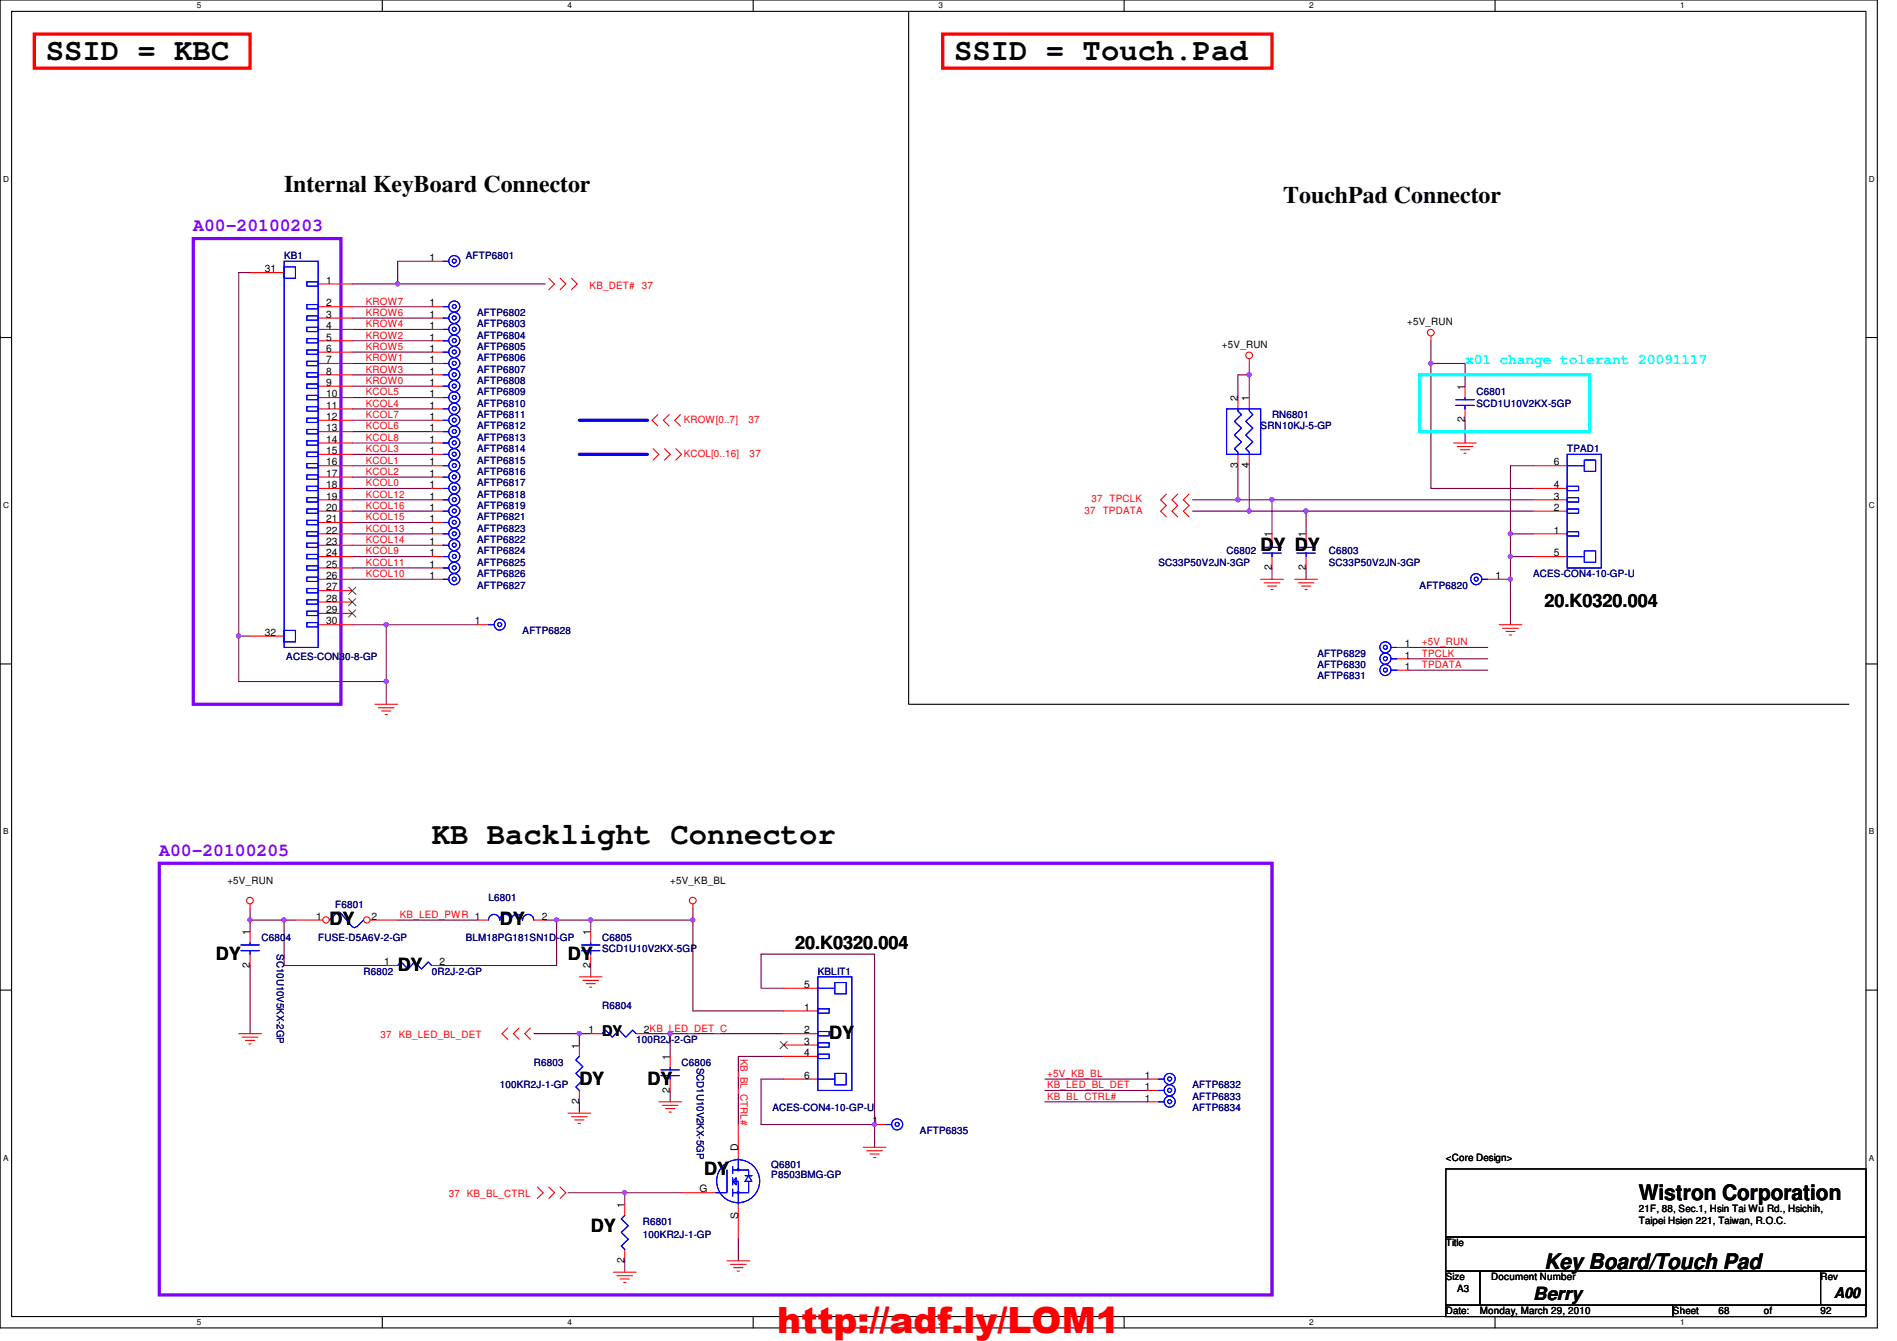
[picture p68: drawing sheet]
<svg xmlns="http://www.w3.org/2000/svg" width="297mm" height="210mm" viewBox="0 0 297 210" stroke-linecap="round" stroke-linejoin="round" font-family="sans-serif">
<defs><g id="words">
<text font-size="5.6" fill="#f00" x="121.7" y="208.7">http://adf.ly/LOM1</text>
<g font-size="4.8">
<text x="7.2" y="9.4">SSID = KBC</text>
<text x="149.4" y="9.4">SSID = Touch.Pad</text>
<text x="67.6" y="132">KB Backlight Connector</text>
</g>
<g font-size="3.7">
<text x="44.5" y="30.1">Internal KeyBoard Connector</text>
<text x="200.9" y="31.8">TouchPad Connector</text>
</g>
<g font-size="3.3">
<text x="256.6" y="187.9">Wistron Corporation</text>
<text x="241.8" y="198.6">Key Board/Touch Pad</text>
</g>
<g font-size="2.8" fill="#8000ff">
<text x="30.3" y="36.2">A00-20100203</text>
<text x="24.9" y="133.9">A00-20100205</text>
</g>
<g font-size="2.8">
<text x="197.4" y="86.2">DY DY</text>
<text x="241.8" y="95.1">20.K0320.004</text>
<text x="51.6" y="144.9">DY</text>
<text x="78.3" y="144.9">DY</text>
<text x="124.5" y="148.6">20.K0320.004</text>
<text x="33.8" y="150.2">DY</text>
<text x="62.3" y="152">DY</text>
<text x="88.9" y="150.2">DY</text>
<text x="129.8" y="162.6">DY</text>
<text x="90.7" y="169.8">DY</text>
<text x="101.4" y="169.8">DY</text>
<text x="110.3" y="184">DY</text>
<text x="92.5" y="192.9">DY</text>
<text x="240.1" y="203.5">Berry</text>
</g>
<text font-size="2.3" fill="#0ff" x="229.4" y="57">x01 change tolerant 20091117</text>
<g font-size="2.3">
<text x="94.3" y="162.1">DY</text>
<text x="287.2" y="203.2">A00</text>
</g>
<g font-size="1.6" fill="#000080">
<text x="44.5" y="40.6">KB1</text>
<text x="72.9" y="40.6">AFTP6801</text>
<text x="74.7" y="51.2">AFTP6803</text>
<text x="74.7" y="53">AFTP6804</text>
<text x="74.7" y="49.4">AFTP6802</text>
<text x="74.7" y="58.3">AFTP6807</text>
<text x="74.7" y="54.8">AFTP6805</text>
<text x="74.7" y="56.6">AFTP6806</text>
<text x="74.7" y="63.7">AFTP6810</text>
<text x="74.7" y="60.1">AFTP6808</text>
<text x="74.7" y="61.9">AFTP6809</text>
<text x="74.7" y="65.4">AFTP6811</text>
<text x="199.2" y="65.4">RN6801</text>
<text x="231.2" y="61.9">C6801</text>
<text x="231.2" y="63.7">SCD1U10V2KX-5GP</text>
<text x="74.7" y="67.2">AFTP6812</text>
<text x="74.7" y="69">AFTP6813</text>
<text x="74.7" y="70.8">AFTP6814</text>
<text x="197.4" y="67.2">SRN10KJ-5-GP</text>
<text x="245.4" y="70.8">TPAD1</text>
<text x="74.7" y="76.1">AFTP6817</text>
<text x="74.7" y="72.6">AFTP6815</text>
<text x="74.7" y="74.3">AFTP6816</text>
<text x="74.7" y="77.9">AFTP6818</text>
<text x="74.7" y="83.2">AFTP6823</text>
<text x="74.7" y="79.7">AFTP6819</text>
<text x="74.7" y="81.4">AFTP6821</text>
<text x="74.7" y="88.6">AFTP6825</text>
<text x="74.7" y="85">AFTP6822</text>
<text x="74.7" y="86.8">AFTP6824</text>
<text x="181.4" y="88.6">SC33P50V2JN-3GP</text>
<text x="192.1" y="86.8">C6802</text>
<text x="208.1" y="86.8">C6803</text>
<text x="208.1" y="88.6">SC33P50V2JN-3GP</text>
<text x="74.7" y="90.3">AFTP6826</text>
<text x="74.7" y="92.1">AFTP6827</text>
<text x="222.3" y="92.1">AFTP6820</text>
<text x="240.1" y="90.3">ACES-CON4-10-GP-U</text>
<text x="81.8" y="99.2">AFTP6828</text>
<text x="44.8" y="103.3">ACES-CON30-8-GP</text>
<text x="206.3" y="104.6">AFTP6830</text>
<text x="206.3" y="106.3">AFTP6831</text>
<text x="206.3" y="102.8">AFTP6829</text>
<text x="52.5" y="142.1">F6801</text>
<text x="76.5" y="141">L6801</text>
<text x="40.9" y="147.2">C6804</text>
<text x="43.3" y="149.4" transform="rotate(90 43.3 149.4)">SC10U10V5KX-2GP</text>
<text x="49.8" y="147.2">FUSE-D5A6V-2-GP</text>
<text x="72.9" y="147.2">BLM18PG181SN1D-GP</text>
<text x="94.3" y="147.2">C6805</text>
<text x="94.3" y="149">SCD1U10V2KX-5GP</text>
<text x="56.9" y="152.6">R6802</text>
<text x="67.6" y="152.6">0R2J-2-GP</text>
<text x="128.1" y="152.6">KBLIT1</text>
<text x="94.3" y="157.9">R6804</text>
<text x="83.6" y="166.8">R6803</text>
<text x="99.6" y="163.2">100R2J-2-GP</text>
<text x="106.7" y="166.8">C6806</text>
<text x="109.1" y="167.1" transform="rotate(90 109.1 167.1)">SCD1U10V2KX-5GP</text>
<text x="78.3" y="170.3">100KR2J-1-GP</text>
<text x="120.9" y="173.9">ACES-CON4-10-GP-U</text>
<text x="186.7" y="170.3">AFTP6832</text>
<text x="186.7" y="172.1">AFTP6833</text>
<text x="186.7" y="173.9">AFTP6834</text>
<text x="144.1" y="177.5">AFTP6835</text>
<text x="120.8" y="182.8">Q6801</text>
<text x="120.8" y="184.4">P8503BMG-GP</text>
<text x="100.7" y="191.7">R6801</text>
<text x="100.7" y="193.8">100KR2J-1-GP</text>
</g>
<g font-size="1.6">
<text x="67.3" y="40.9">1</text>
<text x="41.5" y="42.6">31</text>
<text x="51.1" y="44.4">1</text>
<text x="51.1" y="48">2</text>
<text x="67.3" y="48">1</text>
<text x="51.1" y="49.7">3</text>
<text x="51.1" y="51.5">4</text>
<text x="51.1" y="53.3">5</text>
<text x="67.3" y="49.7">1</text>
<text x="67.3" y="51.5">1</text>
<text x="67.3" y="53.3">1</text>
<text x="220.3" y="50.9">+5V_RUN</text>
<text x="51.1" y="55.1">6</text>
<text x="51.1" y="56.9">7</text>
<text x="51.1" y="58.6">8</text>
<text x="67.3" y="56.9">1</text>
<text x="67.3" y="58.6">1</text>
<text x="67.3" y="55.1">1</text>
<text x="191.3" y="54.4">+5V_RUN</text>
<text x="51.1" y="60.4">9</text>
<text x="51.1" y="62.2">10</text>
<text x="51.1" y="64">11</text>
<text x="51.1" y="65.7">12</text>
<text x="67.3" y="62.2">1</text>
<text x="67.3" y="65.7">1</text>
<text x="67.3" y="60.4">1</text>
<text x="67.3" y="64">1</text>
<text x="193.8" y="62.8" transform="rotate(-90 193.8 62.8)">2</text>
<text x="195.6" y="62.8" transform="rotate(-90 195.6 62.8)">1</text>
<text x="229.4" y="61" transform="rotate(-90 229.4 61)">1</text>
<text x="51.1" y="67.5">13</text>
<text x="51.1" y="69.3">14</text>
<text x="51.1" y="71.1">15</text>
<text x="67.3" y="67.5">1</text>
<text x="67.3" y="71.1">1</text>
<text x="67.3" y="69.3">1</text>
<text x="229.4" y="66.1" transform="rotate(-90 229.4 66.1)">2</text>
<text x="51.1" y="72.9">16</text>
<text x="51.1" y="74.6">17</text>
<text x="51.1" y="76.4">18</text>
<text x="67.3" y="74.6">1</text>
<text x="67.3" y="72.9">1</text>
<text x="67.3" y="76.4">1</text>
<text x="193.8" y="73.2" transform="rotate(-90 193.8 73.2)">3</text>
<text x="195.6" y="73.2" transform="rotate(-90 195.6 73.2)">4</text>
<text x="243.3" y="76.4">4</text>
<text x="243.3" y="72.9">6</text>
<text x="51.1" y="78.2">19</text>
<text x="51.1" y="80">20</text>
<text x="51.1" y="81.7">21</text>
<text x="51.1" y="83.5">22</text>
<text x="67.3" y="83.5">1</text>
<text x="67.3" y="81.7">1</text>
<text x="67.3" y="78.2">1</text>
<text x="67.3" y="80">1</text>
<text x="243.3" y="83.5">1</text>
<text x="243.3" y="80">2</text>
<text x="243.3" y="78.2">3</text>
<text x="51.1" y="85.3">23</text>
<text x="51.1" y="87.1">24</text>
<text x="51.1" y="88.9">25</text>
<text x="67.3" y="87.1">1</text>
<text x="67.3" y="88.9">1</text>
<text x="67.3" y="85.3">1</text>
<text x="199.1" y="89.2" transform="rotate(-90 199.1 89.2)">2</text>
<text x="199.1" y="84.1" transform="rotate(-90 199.1 84.1)">1</text>
<text x="204.5" y="89.2" transform="rotate(-90 204.5 89.2)">2</text>
<text x="204.5" y="84.1" transform="rotate(-90 204.5 84.1)">1</text>
<text x="243.3" y="87.1">5</text>
<text x="51.1" y="90.6">26</text>
<text x="51.1" y="92.4">27</text>
<text x="51.1" y="94.2">28</text>
<text x="51.1" y="96">29</text>
<text x="67.3" y="90.6">1</text>
<text x="234.2" y="90.6">1</text>
<text x="41.5" y="99.5">32</text>
<text x="51.1" y="97.7">30</text>
<text x="74.4" y="97.7">1</text>
<text x="220" y="101.3">1</text>
<text x="220" y="103.1">1</text>
<text x="220" y="104.9">1</text>
<text x="35.6" y="138.3">+5V_RUN</text>
<text x="49.5" y="144">1</text>
<text x="58.2" y="144">2</text>
<text x="84.8" y="144">2</text>
<text x="104.9" y="138.3">+5V_KB_BL</text>
<text x="39.1" y="146.3" transform="rotate(-90 39.1 146.3)">1</text>
<text x="92.5" y="146.3" transform="rotate(-90 92.5 146.3)">1</text>
<text x="39.1" y="151.5" transform="rotate(-90 39.1 151.5)">2</text>
<text x="60.2" y="151.1">1</text>
<text x="68.8" y="151.1">2</text>
<text x="92.5" y="151.5" transform="rotate(-90 92.5 151.5)">2</text>
<text x="125.9" y="154.6">5</text>
<text x="92.2" y="161.8">1</text>
<text x="100.8" y="161.8">2KB_LED_DET_C</text>
<text x="125.9" y="158.2">1</text>
<text x="125.9" y="161.8">2</text>
<text x="90.7" y="164.1" transform="rotate(-90 90.7 164.1)">1</text>
<text x="104.9" y="165.9" transform="rotate(-90 104.9 165.9)">1</text>
<text x="125.9" y="163.5">3</text>
<text x="125.9" y="165.3">4</text>
<text x="90.7" y="172.8" transform="rotate(-90 90.7 172.8)">2</text>
<text x="104.9" y="171" transform="rotate(-90 104.9 171)">2</text>
<text x="125.9" y="168.9">6</text>
<text x="179.3" y="168.9">1</text>
<text x="179.3" y="170.6">1</text>
<text x="179.3" y="172.4">1</text>
<text x="136.6" y="176">1</text>
<text x="115.6" y="180.1" transform="rotate(-90 115.6 180.1)">D</text>
<text x="226.4" y="181.7">&lt;Core Design&gt;</text>
<text x="97.8" y="189" transform="rotate(-90 97.8 189)">1</text>
<text x="109.6" y="186.6">G</text>
<text x="115.6" y="190.8" transform="rotate(-90 115.6 190.8)">S</text>
<text x="256.6" y="189.7">21F, 88, Sec.1, Hsin Tai Wu Rd., Hsichih,</text>
<text x="256.6" y="191.6">Taipei Hsien 221, Taiwan, R.O.C.</text>
<text x="97.8" y="197.7" transform="rotate(-90 97.8 197.7)">2</text>
<text x="226.4" y="195.1">Title</text>
<text x="226.4" y="200.4">Size</text>
<text x="228.2" y="202.2">A3</text>
<text x="233.5" y="200.4">Document Number</text>
<text x="285.1" y="200.4">Rev</text>
<text x="226.4" y="205.7">Date:</text>
<text x="231.7" y="205.7">Monday, March 29, 2010</text>
<text x="262" y="205.7">Sheet</text>
<text x="269.1" y="205.7">68</text>
<text x="276.2" y="205.7">of</text>
<text x="285.1" y="205.7">92</text>
</g>
<g font-size="1.6" fill="#f00">
<text x="57.3" y="47.7">KROW7</text>
<text x="92.3" y="45.2">KB_DET#</text>
<text x="100.5" y="45.2">37</text>
<text x="57.3" y="53">KROW2</text>
<text x="57.3" y="51.2">KROW4</text>
<text x="57.3" y="49.4">KROW6</text>
<text x="57.3" y="58.3">KROW3</text>
<text x="57.3" y="56.6">KROW1</text>
<text x="57.3" y="54.8">KROW5</text>
<text x="57.3" y="65.4">KCOL7</text>
<text x="57.3" y="63.7">KCOL4</text>
<text x="57.3" y="61.9">KCOL5</text>
<text x="57.3" y="60.1">KROW0</text>
<text x="57.3" y="70.8">KCOL3</text>
<text x="57.3" y="69">KCOL8</text>
<text x="57.3" y="67.2">KCOL6</text>
<text x="107.1" y="66.2">KROW[0..7]</text>
<text x="107.1" y="71.5">KCOL[0..16]</text>
<text x="117.2" y="66.2">37</text>
<text x="117.4" y="71.5">37</text>
<text x="57.3" y="77.9">KCOL12</text>
<text x="57.3" y="76.1">KCOL0</text>
<text x="57.3" y="74.3">KCOL2</text>
<text x="57.3" y="72.6">KCOL1</text>
<text x="57.3" y="83.2">KCOL13</text>
<text x="57.3" y="81.4">KCOL15</text>
<text x="57.3" y="79.7">KCOL16</text>
<text x="169.8" y="80.4">37 TPDATA</text>
<text x="170.9" y="78.6">37 TPCLK</text>
<text x="57.3" y="88.6">KCOL11</text>
<text x="57.3" y="86.8">KCOL9</text>
<text x="57.3" y="85">KCOL14</text>
<text x="57.3" y="90.3">KCOL10</text>
<text x="222.6" y="101">+5V_RUN</text>
<text x="222.6" y="104.6">TPDATA</text>
<text x="222.6" y="102.8">TPCLK</text>
<text x="62.6" y="143.7">KB_LED_PWR 1</text>
<text x="59.6" y="162.5">37 KB_LED_BL_DET</text>
<text x="115.9" y="165.7" transform="rotate(90 115.9 165.7)">KB_BL_CTRL#</text>
<text x="164" y="168.6">+5V_KB_BL</text>
<text x="164" y="170.3">KB_LED_BL_DET</text>
<text x="164" y="172.1">KB_BL_CTRL#</text>
<text x="70.3" y="187.4">37 KB_BL_CTRL</text>
</g>
<g font-size="1.3">
<text x="30.8" y="1.3">5</text>
<text x="88.9" y="1.3">4</text>
<text x="146.9" y="1.3">3</text>
<text x="205" y="1.3">2</text>
<text x="263.1" y="1.3">1</text>
<text x=".5" y="28.4">D</text>
<text x="292.6" y="28.4">D</text>
<text x=".5" y="79.5">C</text>
<text x="292.6" y="79.5">C</text>
<text x=".5" y="130.6">B</text>
<text x="292.6" y="130.6">B</text>
<text x=".5" y="181.7">A</text>
<text x="292.6" y="181.7">A</text>
<text x="30.8" y="207.4">5</text>
<text x="88.9" y="207.4">4</text>
<text x="146.9" y="207.4">3</text>
<text x="205" y="207.4">2</text>
<text x="263.1" y="207.4">1</text>
</g>
</g></defs>
<path d="M0 0h294v207.9h-294zM1.8 1.8h290.4v204.3h-290.4z" fill="none" stroke="#000" stroke-width=".17"/>
<g fill="#fff">
<path d="M30.8 .2h.7v1.4h-.7z"/>
<path d="M30.8 206.2h.7v1.4h-.7z"/>
</g>
<path d="M59.9 0v1.8M59.9 206.1v1.8" fill="none" stroke="#000" stroke-width=".17"/>
<g fill="#fff">
<path d="M88.9 .2h.6v1.4h-.6z"/>
<path d="M88.9 206.2h.6v1.4h-.6z"/>
</g>
<path d="M117.9 0v1.8M117.9 206.1v1.8" fill="none" stroke="#000" stroke-width=".17"/>
<g fill="#fff">
<path d="M146.9 .2h.7v1.4h-.7z"/>
<path d="M146.9 206.2h.7v1.4h-.7z"/>
</g>
<path d="M176 0v1.8M176 206.1v1.8" fill="none" stroke="#000" stroke-width=".17"/>
<g fill="#fff">
<path d="M205 .2h.7v1.4h-.7z"/>
<path d="M205 206.2h.7v1.4h-.7z"/>
</g>
<path d="M234.1 0v1.8M234.1 206.1v1.8" fill="none" stroke="#000" stroke-width=".17"/>
<g fill="#fff">
<path d="M263.1 .2h.7v1.4h-.7z"/>
<path d="M263.1 206.2h.7v1.4h-.7z"/>
<path d="M.5 27.3h.9v1.4h-.9z"/>
<path d="M292.6 27.3h.9v1.4h-.9z"/>
<path d="M.5 78.4h.9v1.4h-.9z"/>
<path d="M292.6 78.4h.9v1.4h-.9z"/>
</g>
<path d="M0 52.8h1.8M292.2 52.8h1.8" fill="none" stroke="#000" stroke-width=".17"/>
<g fill="#fff">
<path d="M.5 129.5h.8v1.4h-.8z"/>
<path d="M292.6 129.5h.9v1.4h-.9z"/>
</g>
<path d="M0 103.9h1.8M292.2 103.9h1.8" fill="none" stroke="#000" stroke-width=".17"/>
<g fill="#fff">
<path d="M.5 180.5h.8v1.4h-.8z"/>
<path d="M292.6 180.5h.9v1.4h-.9z"/>
</g>
<path d="M0 155h1.8M292.2 155h1.8" fill="none" stroke="#000" stroke-width=".17"/>
<path d="M90.7 65.8h10.7M90.7 71.1h10.7" fill="none" stroke="#00f" stroke-width=".51"/>
<path d="M193.8 62.2v-3.5h1.8v3.5M204.5 88.9v1.8M220.5 104.9h12.5M220.5 101.3h12.5M220.5 103.1h12.5" fill="none" stroke="#800040" stroke-width=".17"/>
<circle cx="195.6" cy="58.6" r=".32" fill="#f0f"/>
<circle cx="195.6" cy="58.6" r=".32" fill="none" stroke="#f0f" stroke-width=".17"/>
<path d="M224.1 56.9v19.6" fill="none" stroke="#800040" stroke-width=".17"/>
<circle cx="224" cy="56.9" r=".32" fill="#f0f"/>
<circle cx="224" cy="56.9" r=".32" fill="none" stroke="#f0f" stroke-width=".17"/>
<path d="M186.7 78.2h7.1M224.1 76.5h16M199.2 88.9v1.8" fill="none" stroke="#800040" stroke-width=".17"/>
<circle cx="193.8" cy="78.2" r=".32" fill="#f0f"/>
<circle cx="193.8" cy="78.2" r=".32" fill="none" stroke="#f0f" stroke-width=".17"/>
<g fill="none" stroke="#800040" stroke-width=".17">
<path d="M55.2 58.7h12.4M55.2 56.9h12.4M55.2 55.1h12.4M55.2 53.3h12.4M55.2 51.6h12.4M55.2 49.8h12.4M55.2 48h12.4M62.3 40.9h5.3M62.3 44.4h23.1M195.6 56.9v1.8M224.1 53.3v3.6h5.3v3.6M55.2 78.2h12.4"/>
<path d="M55.2 76.5h12.4M55.2 74.7h12.4M55.2 72.9h12.4M55.2 71.1h12.4M55.2 69.3h12.4M55.2 67.6h12.4M55.2 65.8h12.4M55.2 64h12.4M55.2 62.2h12.4M55.2 60.5h12.4M229.4 65.8v3.5M55.2 90.7h12.4"/>
<path d="M55.2 88.9h12.4M55.2 87.1h12.4M55.2 85.3h12.4M55.2 83.6h12.4M55.2 81.8h12.4M55.2 80h12.4"/>
</g>
<circle cx="62.2" cy="44.4" r=".32" fill="#f0f"/>
<circle cx="62.2" cy="44.4" r=".32" fill="none" stroke="#f0f" stroke-width=".17"/>
<path d="M62.3 40.9v3.5h-7.1M60.5 106.7v3.5" fill="none" stroke="#800040" stroke-width=".17"/>
<circle cx="60.5" cy="106.7" r=".32" fill="#f0f"/>
<circle cx="60.5" cy="106.7" r=".32" fill="none" stroke="#f0f" stroke-width=".17"/>
<path d="M37.4 42.7h1.8M37.4 99.6v7.1M55.2 97.8h19.5" fill="none" stroke="#800040" stroke-width=".17"/>
<circle cx="37.4" cy="99.5" r=".32" fill="#f0f"/>
<circle cx="37.4" cy="99.5" r=".32" fill="none" stroke="#f0f" stroke-width=".17"/>
<path d="M60.5 97.8v8.9h-23.1" fill="none" stroke="#800040" stroke-width=".17"/>
<circle cx="60.5" cy="97.8" r=".32" fill="#f0f"/>
<circle cx="60.5" cy="97.8" r=".32" fill="none" stroke="#f0f" stroke-width=".17"/>
<path d="M37.4 42.7v56.9h1.8M199.2 78.2h40.9" fill="none" stroke="#800040" stroke-width=".17"/>
<circle cx="199.1" cy="78.2" r=".32" fill="#f0f"/>
<circle cx="199.1" cy="78.2" r=".32" fill="none" stroke="#f0f" stroke-width=".17"/>
<path d="M193.8 72.9v5.3M195.6 72.9v7.1h-8.9M204.5 80h35.6" fill="none" stroke="#800040" stroke-width=".17"/>
<circle cx="204.5" cy="80" r=".32" fill="#f0f"/>
<circle cx="204.5" cy="80" r=".32" fill="none" stroke="#f0f" stroke-width=".17"/>
<path d="M193.8 78.2h5.4v5.4" fill="none" stroke="#800040" stroke-width=".17"/>
<circle cx="193.8" cy="78.2" r=".32" fill="#f0f"/>
<circle cx="193.8" cy="78.2" r=".32" fill="none" stroke="#f0f" stroke-width=".17"/>
<path d="M195.6 80h8.9v3.6" fill="none" stroke="#800040" stroke-width=".17"/>
<circle cx="195.6" cy="80" r=".32" fill="#f0f"/>
<circle cx="195.6" cy="80" r=".32" fill="none" stroke="#f0f" stroke-width=".17"/>
<path d="M236.5 90.7v7.1" fill="none" stroke="#800040" stroke-width=".17"/>
<circle cx="236.5" cy="90.7" r=".32" fill="#f0f"/>
<circle cx="236.5" cy="90.7" r=".32" fill="none" stroke="#f0f" stroke-width=".17"/>
<path d="M236.5 83.6v3.5h3.6" fill="none" stroke="#800040" stroke-width=".17"/>
<circle cx="236.5" cy="87.1" r=".32" fill="#f0f"/>
<circle cx="236.5" cy="87.1" r=".32" fill="none" stroke="#f0f" stroke-width=".17"/>
<circle cx="236.5" cy="83.5" r=".32" fill="#f0f"/>
<circle cx="236.5" cy="83.5" r=".32" fill="none" stroke="#f0f" stroke-width=".17"/>
<path d="M240.1 72.9h-3.6v10.7h3.6M236.5 87.1v3.6h-1.8M108.5 144h-16v1.8" fill="none" stroke="#800040" stroke-width=".17"/>
<circle cx="92.5" cy="144" r=".32" fill="#f0f"/>
<circle cx="92.5" cy="144" r=".32" fill="none" stroke="#f0f" stroke-width=".17"/>
<path d="M92.5 151.1v1.8M97.8 186.7h8.9" fill="none" stroke="#800040" stroke-width=".17"/>
<circle cx="97.8" cy="186.7" r=".32" fill="#f0f"/>
<circle cx="97.8" cy="186.7" r=".32" fill="none" stroke="#f0f" stroke-width=".17"/>
<path d="M39.2 142.2v3.6M39.2 151.1v10.7M44.5 144h1.8M62.3 144h12.4M136.9 149.4h-17.7v5.3h3.5M115.6 165.4h7.1M122.7 168.9h-3.5v7.1M136.9 176v3.6M88.9 186.7h8.9v1.8M97.8 197.4v1.7" fill="none" stroke="#800040" stroke-width=".17"/>
<circle cx="136.9" cy="176" r=".32" fill="#f0f"/>
<circle cx="136.9" cy="176" r=".32" fill="none" stroke="#f0f" stroke-width=".17"/>
<path d="M92.5 144h-5.3v7.1h-17.8M136.9 149.4v26.6h-17.7M163.6 168.9h16M163.6 170.7h16M163.6 172.5h16" fill="none" stroke="#800040" stroke-width=".17"/>
<circle cx="87.1" cy="144" r=".32" fill="#f0f"/>
<circle cx="87.1" cy="144" r=".32" fill="none" stroke="#f0f" stroke-width=".17"/>
<path d="M44.5 144v7.1h16" fill="none" stroke="#800040" stroke-width=".17"/>
<circle cx="44.5" cy="144" r=".32" fill="#f0f"/>
<circle cx="44.5" cy="144" r=".32" fill="none" stroke="#f0f" stroke-width=".17"/>
<path d="M39.2 144h5.3" fill="none" stroke="#800040" stroke-width=".17"/>
<circle cx="39.1" cy="144" r=".32" fill="#f0f"/>
<circle cx="39.1" cy="144" r=".32" fill="none" stroke="#f0f" stroke-width=".17"/>
<path d="M85.4 144h1.8M108.5 142.2v16M90.7 172.5v1.7M90.7 161.8v1.8M115.6 165.4v10.6M115.6 193.8v3.6" fill="none" stroke="#800040" stroke-width=".17"/>
<circle cx="108.5" cy="144" r=".32" fill="#f0f"/>
<circle cx="108.5" cy="144" r=".32" fill="none" stroke="#f0f" stroke-width=".17"/>
<path d="M108.5 158.2h14.2M104.9 161.8h17.8" fill="none" stroke="#800040" stroke-width=".17"/>
<circle cx="104.9" cy="161.8" r=".32" fill="#f0f"/>
<circle cx="104.9" cy="161.8" r=".32" fill="none" stroke="#f0f" stroke-width=".17"/>
<path d="M90.7 161.8h1.8" fill="none" stroke="#800040" stroke-width=".17"/>
<circle cx="90.7" cy="161.8" r=".32" fill="#f0f"/>
<circle cx="90.7" cy="161.8" r=".32" fill="none" stroke="#f0f" stroke-width=".17"/>
<path d="M83.6 161.8h7.1M101.4 161.8h3.5v3.6M104.9 170.7v1.8" fill="none" stroke="#800040" stroke-width=".17"/>
<g fill="none" stroke="#f00" stroke-width=".17">
<path d="M85.9 43.6l.9 .8-.9 .9M87.7 43.6l.9 .8-.9 .9M89.5 43.6l.9 .8-.9 .9M195.6 56.2v.7M224.1 52.6v.7M102.3 70.2l.9 .9-.9 .9M103 64.9l-.9 .9 .9 .9M104.1 70.2l.8 .9-.8 .9M104.8 64.9l-.9 .9 .9 .9M105.8 70.2l.9 .9-.9 .9M106.5 64.9l-.8 .9 .8 .9M182.6 77.3l-.9 .9 .9 .9-.9 .9 .9 .9"/>
<path d="M184.4 77.3l-.9 .9 .9 .9-.9 .9 .9 .9M186.2 77.3l-.9 .9 .9 .9-.9 .9 .9 .9M227.6 69.3h3.6M228.2 69.9h2.4M228.7 70.4h1.4M229.2 71h.4M197.4 90.7h3.6M197.9 91.2h2.5M198.5 91.7h1.4M199 92.3h.3M199.2 83.6v1.7M199.2 87.1v1.8"/>
<path d="M202.7 90.7h3.6M203.3 91.2h2.4M203.8 91.7h1.4M204.3 92.3h.4M234.7 97.8h3.6M235.3 98.3h2.4M235.8 98.8h1.4M236.3 99.4h.4M58.7 110.2h3.6M59.3 110.8h2.4M59.8 111.3h1.4M60.3 111.8h.4"/>
<path d="M39.2 141.5v.7M90.7 152.9h3.6M91.3 153.5h2.4M91.8 154h1.4M92.3 154.5h.4M108.5 141.5v.7M37.4 161.8h3.5M37.9 162.3h2.5M38.4 162.9h1.5M39 163.4h.3M79.5 160.9l-.9 .9 .9 .9M81.3 160.9l-.9 .9 .9 .9"/>
<path d="M83.1 160.9l-.9 .9 .9 .9M88.9 174.2h3.6M89.5 174.8h2.4M90 175.3h1.4M90.5 175.9h.4M103.2 172.5h3.5M103.7 173h2.5M104.2 173.5h1.5M104.8 174.1h.3M135.2 179.6h3.5M84.2 185.8l.8 .9-.8 .9M85.9 185.8l.9 .9-.9 .9"/>
<path d="M87.7 185.8l.9 .9-.9 .9M96.1 199.1h3.5M96.6 199.7h2.5M113.8 197.4h3.6M114.4 197.9h2.4M114.9 198.4h1.4M115.4 199h.4M135.7 180.1h2.5M136.2 180.6h1.5M136.8 181.2h.3M97.1 200.2h1.4M97.7 200.7h.3"/>
<circle cx="195.6" cy="55.6" r=".52"/>
<circle cx="224.1" cy="52.1" r=".52"/>
<circle cx="39.1" cy="141" r=".52"/>
<circle cx="108.5" cy="141" r=".52"/>
</g>
<path d="M142.3 1.8v108.4h147.2M226.4 183h65.8v10.6h-65.8zM226.4 193.6h65.8v5.4h-65.8zM226.4 199h5.3v5.3h-5.3zM231.7 199h53.4v5.3h-53.4zM285.1 199h7.1v5.3h-7.1zM226.4 204.3h35.6v1.8h-35.6zM262 204.3h30.2v1.8h-30.2z" fill="none" stroke="#000" stroke-width=".17"/>
<path d="M5.4 5.3h33.8v5.4h-33.8zM147.6 5.3h51.6v5.4h-51.6z" fill="none" stroke="#f00" stroke-width=".51"/>
<path d="M222.3 58.7h26.7v8.9h-26.7z" fill="none" stroke="#0ff" stroke-width=".51"/>
<path d="M30.3 37.3h23.1v72.9h-23.1zM24.9 135.1h174.3v67.6h-174.3z" fill="none" stroke="#8000ff" stroke-width=".51"/>
<path d="M197.7 85.7h2.9M197.7 86.6h2.9M199.2 85.3v.4M199.2 86.6v.5" fill="none" stroke="#00f" stroke-width=".17"/>
<circle cx="51.1" cy="144" r=".5" fill="#fff"/>
<g fill="none" stroke="#f00" stroke-width=".17">
<path d="M46.3 144h4.2"/>
<circle cx="51.1" cy="144" r=".5"/>
</g>
<circle cx="57.5" cy="144" r=".5" fill="#fff"/>
<g fill="none" stroke="#f00" stroke-width=".17">
<path d="M39.2 42.7h5.3M49.8 49.8h5.4M49.8 56.9h5.4M49.8 44.4h5.4M49.8 48h5.4M49.8 51.6h5.4M49.8 53.3h5.4M49.8 55.1h5.4M49.8 58.7h5.4M67.6 49.8h1.8M67.6 56.9h1.8M67.6 48h1.8"/>
<path d="M67.6 51.6h1.8M67.6 53.3h1.8M67.6 55.1h1.8M67.6 58.7h1.8M67.6 40.9h1.8M49.8 74.7h5.4M49.8 78.2h5.4M49.8 76.5h5.4M49.8 72.9h5.4M49.8 62.2h5.4M49.8 65.8h5.4M49.8 60.5h5.4"/>
<path d="M49.8 64h5.4M49.8 67.6h5.4M49.8 69.3h5.4M49.8 71.1h5.4M67.6 74.7h1.8M67.6 78.2h1.8M67.6 76.5h1.8M67.6 72.9h1.8M67.6 62.2h1.8M67.6 65.8h1.8M67.6 60.5h1.8M67.6 64h1.8"/>
<path d="M67.6 67.6h1.8M67.6 69.3h1.8M67.6 71.1h1.8M193.8 62.2v1.8M193.8 71.1v1.8M195.6 62.2v1.8M195.6 71.1v1.8M229.4 60.5v1.7M229.4 64v1.8M240.1 78.2h5.3M240.1 76.5h5.3M240.1 72.9h5.3"/>
<path d="M39.2 99.6h5.3M49.8 83.6h5.4M49.8 80h5.4M49.8 87.1h5.4M49.8 81.8h5.4M49.8 85.3h5.4M49.8 88.9h5.4M49.8 90.7h5.4M49.8 92.5h5.4M49.8 94.2h5.4M49.8 96h5.4M49.8 97.8h5.4"/>
<path d="M67.6 83.6h1.8M67.6 80h1.8M67.6 87.1h1.8M67.6 81.8h1.8M67.6 85.3h1.8M67.6 88.9h1.8M67.6 90.7h1.8M74.7 97.8h1.8M204.5 83.6v1.7M204.5 87.1v1.8M233 90.7h1.7M240.1 83.6h5.3"/>
<path d="M240.1 80h5.3M240.1 87.1h5.3M218.7 103.1h1.8M218.7 104.9h1.8M218.7 101.3h1.8M39.2 145.8v1.8M39.2 149.4v1.7M58 144h4.3M60.5 151.1h1.8M67.6 151.1h1.8M74.7 144h1.8M83.6 144h1.8"/>
<path d="M92.5 145.8v1.8M92.5 149.4v1.7M122.7 158.2h5.4M122.7 154.7h5.4M90.7 163.6v1.8M90.7 170.7v1.8M92.5 161.8h1.8M99.6 161.8h1.8M104.9 165.4v1.7M104.9 168.9v1.8M115.6 176v5.4M122.7 168.9h5.4"/>
<path d="M122.7 161.8h5.4M122.7 163.6h5.4M122.7 165.4h5.4M136.9 176h1.8M179.6 168.9h1.8M179.6 170.7h1.8M179.6 172.5h1.8M97.8 188.5v1.7M97.8 195.6v1.8M106.7 186.7h5.4M115.6 188.5v5.3"/>
<circle cx="57.5" cy="144" r=".5"/>
</g>
<g fill="none" stroke="#00f" stroke-width=".17">
<path d="M44.5 40.9h5.3v60.4h-5.3zM44.5 41.8h1.8v1.8h-1.8zM48 47.7h1.8v.6h-1.8zM48 49.4h1.8v.7h-1.8zM48 51.2h1.8v.7h-1.8zM48 53h1.8v.7h-1.8zM48 54.8h1.8v.7h-1.8zM48 56.6h1.8v.6h-1.8zM48 58.3h1.8v.7h-1.8zM48 44.1h1.8v.7h-1.8zM69.4 49.8h.9M69.4 56.9h.9"/>
<path d="M69.4 51.6h.9M69.4 53.3h.9M69.4 48h.9M69.4 58.7h.9M69.4 40.9h.9M69.4 55.1h.9M48 60.1h1.8v.7h-1.8zM48 76.1h1.8v.7h-1.8zM48 74.3h1.8v.7h-1.8zM48 72.6h1.8v.6h-1.8zM48 70.8h1.8v.7h-1.8zM48 69h1.8v.7h-1.8z"/>
<path d="M48 67.2h1.8v.7h-1.8zM48 65.4h1.8v.7h-1.8zM48 63.7h1.8v.6h-1.8zM48 61.9h1.8v.7h-1.8zM48 79.7h1.8v.6h-1.8zM48 77.9h1.8v.7h-1.8zM69.4 74.7h.9M69.4 62.2h.9M69.4 65.8h.9M69.4 67.6h.9M69.4 71.1h.9M69.4 69.3h.9"/>
<path d="M69.4 78.2h.9M69.4 72.9h.9M69.4 60.5h.9M69.4 76.5h.9M69.4 64h.9M192.1 64h5.3v7.1h-5.3zM193.8 64v.3l.6 .6-1.1 1.1 1.1 1-1.1 1.1 1.1 1.1-1.1 1 .5 .6v.3M195.6 64v.3l.6 .6-1.1 1.1 1.1 1-1.1 1.1 1.1 1.1-1.1 1 .5 .6v.3M228 63.5h2.8M228 62.6h2.8M229.4 62.2v.4M229.4 63.5v.5"/>
<path d="M245.4 79.7h1.8v.6h-1.8zM245.4 77.9h1.8v.7h-1.8zM245.4 76.1h1.8v.7h-1.8zM245.4 71.1h5.3v17.8h-5.3zM245.4 72.9h2.7M248.1 72h1.7v1.8h-1.7zM44.5 98.7h1.8v1.8h-1.8zM48 92.1h1.8v.7h-1.8zM48 90.3h1.8v.7h-1.8zM48 88.6h1.8v.6h-1.8zM48 86.8h1.8v.7h-1.8zM48 85h1.8v.7h-1.8z"/>
<path d="M48 83.2h1.8v.7h-1.8zM48 81.4h1.8v.7h-1.8zM48 97.5h1.8v.6h-1.8zM48 95.7h1.8v.7h-1.8zM48 93.9h1.8v.7h-1.8zM69.4 87.1h.9M69.4 83.6h.9M69.4 88.9h.9M69.4 90.7h.9M69.4 81.8h.9M69.4 80h.9M69.4 85.3h.9"/>
<path d="M76.5 97.8h.9M203.1 86.6h2.8M203.1 85.7h2.8M204.5 85.3v.4M204.5 86.6v.5M232.1 90.7h.9M245.4 83.2h1.8v.7h-1.8zM245.4 87.1h2.7M248.1 86.2h1.7v1.8h-1.7zM217.8 103.1h.9M217.8 104.9h.9M217.8 101.3h.9"/>
<path d="M37.7 147.9h2.9M37.7 148.8h2.9M39.2 147.6v.3M39.2 148.8v.6M52.6 142.9l.4-.1 .3 .2M52.7 143l-1.1 1M53.4 143l1.8 2.1M55.8 145a.34 .34 0 0 1-.6 0M56.9 144l-1 1.1M62.3 151.1l.5-.5 1.1 1.1 1-1.1 1.1 1.1 1.1-1.1 .5 .5M78.2 144a.87 .87 0 0 0-.8-.9 .87 .87 0 0 0-.9 .9M80 144a.87 .87 0 0 0-.9-.9 .87 .87 0 0 0-.8 .9"/>
<path d="M81.8 144a.87 .87 0 0 0-.9-.9 .87 .87 0 0 0-.9 .9M83.6 144a.87 .87 0 0 0-.9-.9 .87 .87 0 0 0-.9 .9M91.1 147.9h2.8M91.1 148.8h2.8M92.5 147.6v.3M92.5 148.8v.6M128.1 157.9h1.7v.7h-1.7zM128.1 152.9h5.3v17.8h-5.3zM128.1 154.7h2.6M130.7 153.8h1.8v1.8h-1.8zM90.7 165.4l-.5 .5 1.1 1.1-1.1 1 1.1 1.1-1.1 1 .5 .6M94.3 161.8l.5-.6 1.1 1.1 1-1.1 1.1 1.1 1.1-1.1 .5 .6"/>
<path d="M103.5 167.5h2.9M103.5 168.4h2.9M104.9 167.1v.4M104.9 168.4v.5M128.1 161.5h1.7v.6h-1.7zM128.1 163.2h1.7v.7h-1.7zM128.1 165h1.7v.7h-1.7zM128.1 168.9h2.6M130.7 168h1.8v1.8h-1.8zM138.7 176h.9M181.4 168.9h.9M181.4 170.7h.9"/>
<path d="M181.4 172.5h.9M97.8 190.2l-.5 .6 1.1 1.1-1.1 1 1.1 1.1-1.1 1 .5 .6M113.8 183.1v3.6h-1.7M114.7 186.1v1.1M114.7 182.6v1.1M114.7 186.7h.9v1.8M114.7 184.9h.9v1.8h1.6v-1.8M114.7 184.9l.6-.5v1.1zM114.7 184.4v1.1M115.5 186.6h.2v.2h-.2zM115.5 183h.2v.2h-.2zM115.6 183.1h1.6v.9h.5h-1"/>
<path d="M115.6 181.4v1.7h-.9M117.2 184l.5 .9h-1z"/>
<circle cx="71.1" cy="51.5" r=".32"/>
<circle cx="71.1" cy="55.1" r=".32"/>
<circle cx="71.1" cy="53.3" r=".32"/>
<circle cx="71.1" cy="40.9" r=".32"/>
<circle cx="71.1" cy="49.8" r=".32"/>
<circle cx="71.1" cy="56.9" r=".32"/>
<circle cx="71.1" cy="48" r=".32"/>
<circle cx="71.1" cy="58.6" r=".32"/>
<circle cx="71.1" cy="51.5" r=".87"/>
<circle cx="71.1" cy="58.6" r=".87"/>
<circle cx="71.1" cy="53.3" r=".87"/>
<circle cx="71.1" cy="48" r=".87"/>
<circle cx="71.1" cy="56.9" r=".87"/>
<circle cx="71.1" cy="40.9" r=".87"/>
<circle cx="71.1" cy="55.1" r=".87"/>
<circle cx="71.1" cy="49.8" r=".87"/>
<circle cx="71.1" cy="72.9" r=".32"/>
<circle cx="71.1" cy="67.5" r=".32"/>
<circle cx="71.1" cy="71.1" r=".32"/>
<circle cx="71.1" cy="80" r=".32"/>
<circle cx="71.1" cy="65.8" r=".32"/>
<circle cx="71.1" cy="69.3" r=".32"/>
<circle cx="71.1" cy="78.2" r=".32"/>
<circle cx="71.1" cy="60.4" r=".32"/>
<circle cx="71.1" cy="76.4" r=".32"/>
<circle cx="71.1" cy="64" r=".32"/>
<circle cx="71.1" cy="74.6" r=".32"/>
<circle cx="71.1" cy="62.2" r=".32"/>
<circle cx="71.1" cy="71.1" r=".87"/>
<circle cx="71.1" cy="78.2" r=".87"/>
<circle cx="71.1" cy="80" r=".87"/>
<circle cx="71.1" cy="69.3" r=".87"/>
<circle cx="71.1" cy="60.4" r=".87"/>
<circle cx="71.1" cy="72.9" r=".87"/>
<circle cx="71.1" cy="64" r=".87"/>
<circle cx="71.1" cy="62.2" r=".87"/>
<circle cx="71.1" cy="65.8" r=".87"/>
<circle cx="71.1" cy="67.5" r=".87"/>
<circle cx="71.1" cy="74.6" r=".87"/>
<circle cx="71.1" cy="76.4" r=".87"/>
<circle cx="71.1" cy="88.9" r=".32"/>
<circle cx="71.1" cy="87.1" r=".32"/>
<circle cx="71.1" cy="90.7" r=".32"/>
<circle cx="71.1" cy="85.3" r=".32"/>
<circle cx="71.1" cy="81.8" r=".32"/>
<circle cx="71.1" cy="83.5" r=".32"/>
<circle cx="71.1" cy="88.9" r=".87"/>
<circle cx="71.1" cy="90.6" r=".87"/>
<circle cx="71.1" cy="81.8" r=".87"/>
<circle cx="71.1" cy="85.3" r=".87"/>
<circle cx="71.1" cy="87.1" r=".87"/>
<circle cx="71.1" cy="83.5" r=".87"/>
<circle cx="78.2" cy="97.8" r=".32"/>
<circle cx="78.3" cy="97.8" r=".87"/>
<circle cx="231.2" cy="90.7" r=".32"/>
<circle cx="231.2" cy="90.6" r=".87"/>
<circle cx="216.9" cy="104.9" r=".32"/>
<circle cx="216.9" cy="103.1" r=".32"/>
<circle cx="216.9" cy="101.3" r=".32"/>
<circle cx="216.9" cy="103.1" r=".87"/>
<circle cx="216.9" cy="104.9" r=".87"/>
<circle cx="216.9" cy="101.3" r=".87"/>
<circle cx="140.5" cy="176" r=".32"/>
<circle cx="140.5" cy="176" r=".87"/>
<circle cx="183.1" cy="170.7" r=".32"/>
<circle cx="183.1" cy="168.9" r=".32"/>
<circle cx="183.1" cy="172.4" r=".32"/>
<circle cx="183.2" cy="170.7" r=".87"/>
<circle cx="183.2" cy="168.9" r=".87"/>
<circle cx="183.2" cy="172.4" r=".87"/>
<circle cx="115.6" cy="184.9" r="3.4"/>
</g>
<path d="M54.6 91.9l1.1 1.1M54.6 93.7l1.1 1.1M54.6 95.5l1.1 1.1M55.7 91.9l-1.1 1.1M55.7 93.7l-1.1 1.1M55.7 95.5l-1.1 1.1M122.2 163l1.1 1.2M123.3 163l-1.2 1.2" fill="none" stroke="#804000" stroke-width=".16"/>
<circle cx="195.6" cy="58.6" r=".32" fill="#f0f"/>
<circle cx="195.6" cy="58.6" r=".32" fill="none" stroke="#f0f" stroke-width=".17"/>
<circle cx="224" cy="56.9" r=".32" fill="#f0f"/>
<circle cx="224" cy="56.9" r=".32" fill="none" stroke="#f0f" stroke-width=".17"/>
<circle cx="193.8" cy="78.2" r=".32" fill="#f0f"/>
<circle cx="193.8" cy="78.2" r=".32" fill="none" stroke="#f0f" stroke-width=".17"/>
<circle cx="62.2" cy="44.4" r=".32" fill="#f0f"/>
<circle cx="62.2" cy="44.4" r=".32" fill="none" stroke="#f0f" stroke-width=".17"/>
<circle cx="60.5" cy="106.7" r=".32" fill="#f0f"/>
<circle cx="60.5" cy="106.7" r=".32" fill="none" stroke="#f0f" stroke-width=".17"/>
<circle cx="37.4" cy="99.5" r=".32" fill="#f0f"/>
<circle cx="37.4" cy="99.5" r=".32" fill="none" stroke="#f0f" stroke-width=".17"/>
<circle cx="60.5" cy="97.8" r=".32" fill="#f0f"/>
<circle cx="60.5" cy="97.8" r=".32" fill="none" stroke="#f0f" stroke-width=".17"/>
<circle cx="199.1" cy="78.2" r=".32" fill="#f0f"/>
<circle cx="199.1" cy="78.2" r=".32" fill="none" stroke="#f0f" stroke-width=".17"/>
<circle cx="204.5" cy="80" r=".32" fill="#f0f"/>
<circle cx="204.5" cy="80" r=".32" fill="none" stroke="#f0f" stroke-width=".17"/>
<circle cx="193.8" cy="78.2" r=".32" fill="#f0f"/>
<circle cx="193.8" cy="78.2" r=".32" fill="none" stroke="#f0f" stroke-width=".17"/>
<circle cx="195.6" cy="80" r=".32" fill="#f0f"/>
<circle cx="195.6" cy="80" r=".32" fill="none" stroke="#f0f" stroke-width=".17"/>
<circle cx="236.5" cy="90.7" r=".32" fill="#f0f"/>
<circle cx="236.5" cy="90.7" r=".32" fill="none" stroke="#f0f" stroke-width=".17"/>
<circle cx="236.5" cy="87.1" r=".32" fill="#f0f"/>
<circle cx="236.5" cy="87.1" r=".32" fill="none" stroke="#f0f" stroke-width=".17"/>
<circle cx="236.5" cy="83.5" r=".32" fill="#f0f"/>
<circle cx="236.5" cy="83.5" r=".32" fill="none" stroke="#f0f" stroke-width=".17"/>
<circle cx="92.5" cy="144" r=".32" fill="#f0f"/>
<circle cx="92.5" cy="144" r=".32" fill="none" stroke="#f0f" stroke-width=".17"/>
<circle cx="97.8" cy="186.7" r=".32" fill="#f0f"/>
<circle cx="97.8" cy="186.7" r=".32" fill="none" stroke="#f0f" stroke-width=".17"/>
<circle cx="136.9" cy="176" r=".32" fill="#f0f"/>
<circle cx="136.9" cy="176" r=".32" fill="none" stroke="#f0f" stroke-width=".17"/>
<circle cx="87.1" cy="144" r=".32" fill="#f0f"/>
<circle cx="87.1" cy="144" r=".32" fill="none" stroke="#f0f" stroke-width=".17"/>
<circle cx="44.5" cy="144" r=".32" fill="#f0f"/>
<circle cx="44.5" cy="144" r=".32" fill="none" stroke="#f0f" stroke-width=".17"/>
<circle cx="39.1" cy="144" r=".32" fill="#f0f"/>
<circle cx="39.1" cy="144" r=".32" fill="none" stroke="#f0f" stroke-width=".17"/>
<circle cx="108.5" cy="144" r=".32" fill="#f0f"/>
<circle cx="108.5" cy="144" r=".32" fill="none" stroke="#f0f" stroke-width=".17"/>
<circle cx="104.9" cy="161.8" r=".32" fill="#f0f"/>
<circle cx="104.9" cy="161.8" r=".32" fill="none" stroke="#f0f" stroke-width=".17"/>
<circle cx="90.7" cy="161.8" r=".32" fill="#f0f"/>
<circle cx="90.7" cy="161.8" r=".32" fill="none" stroke="#f0f" stroke-width=".17"/>
<use href="#words"/>
</svg>
